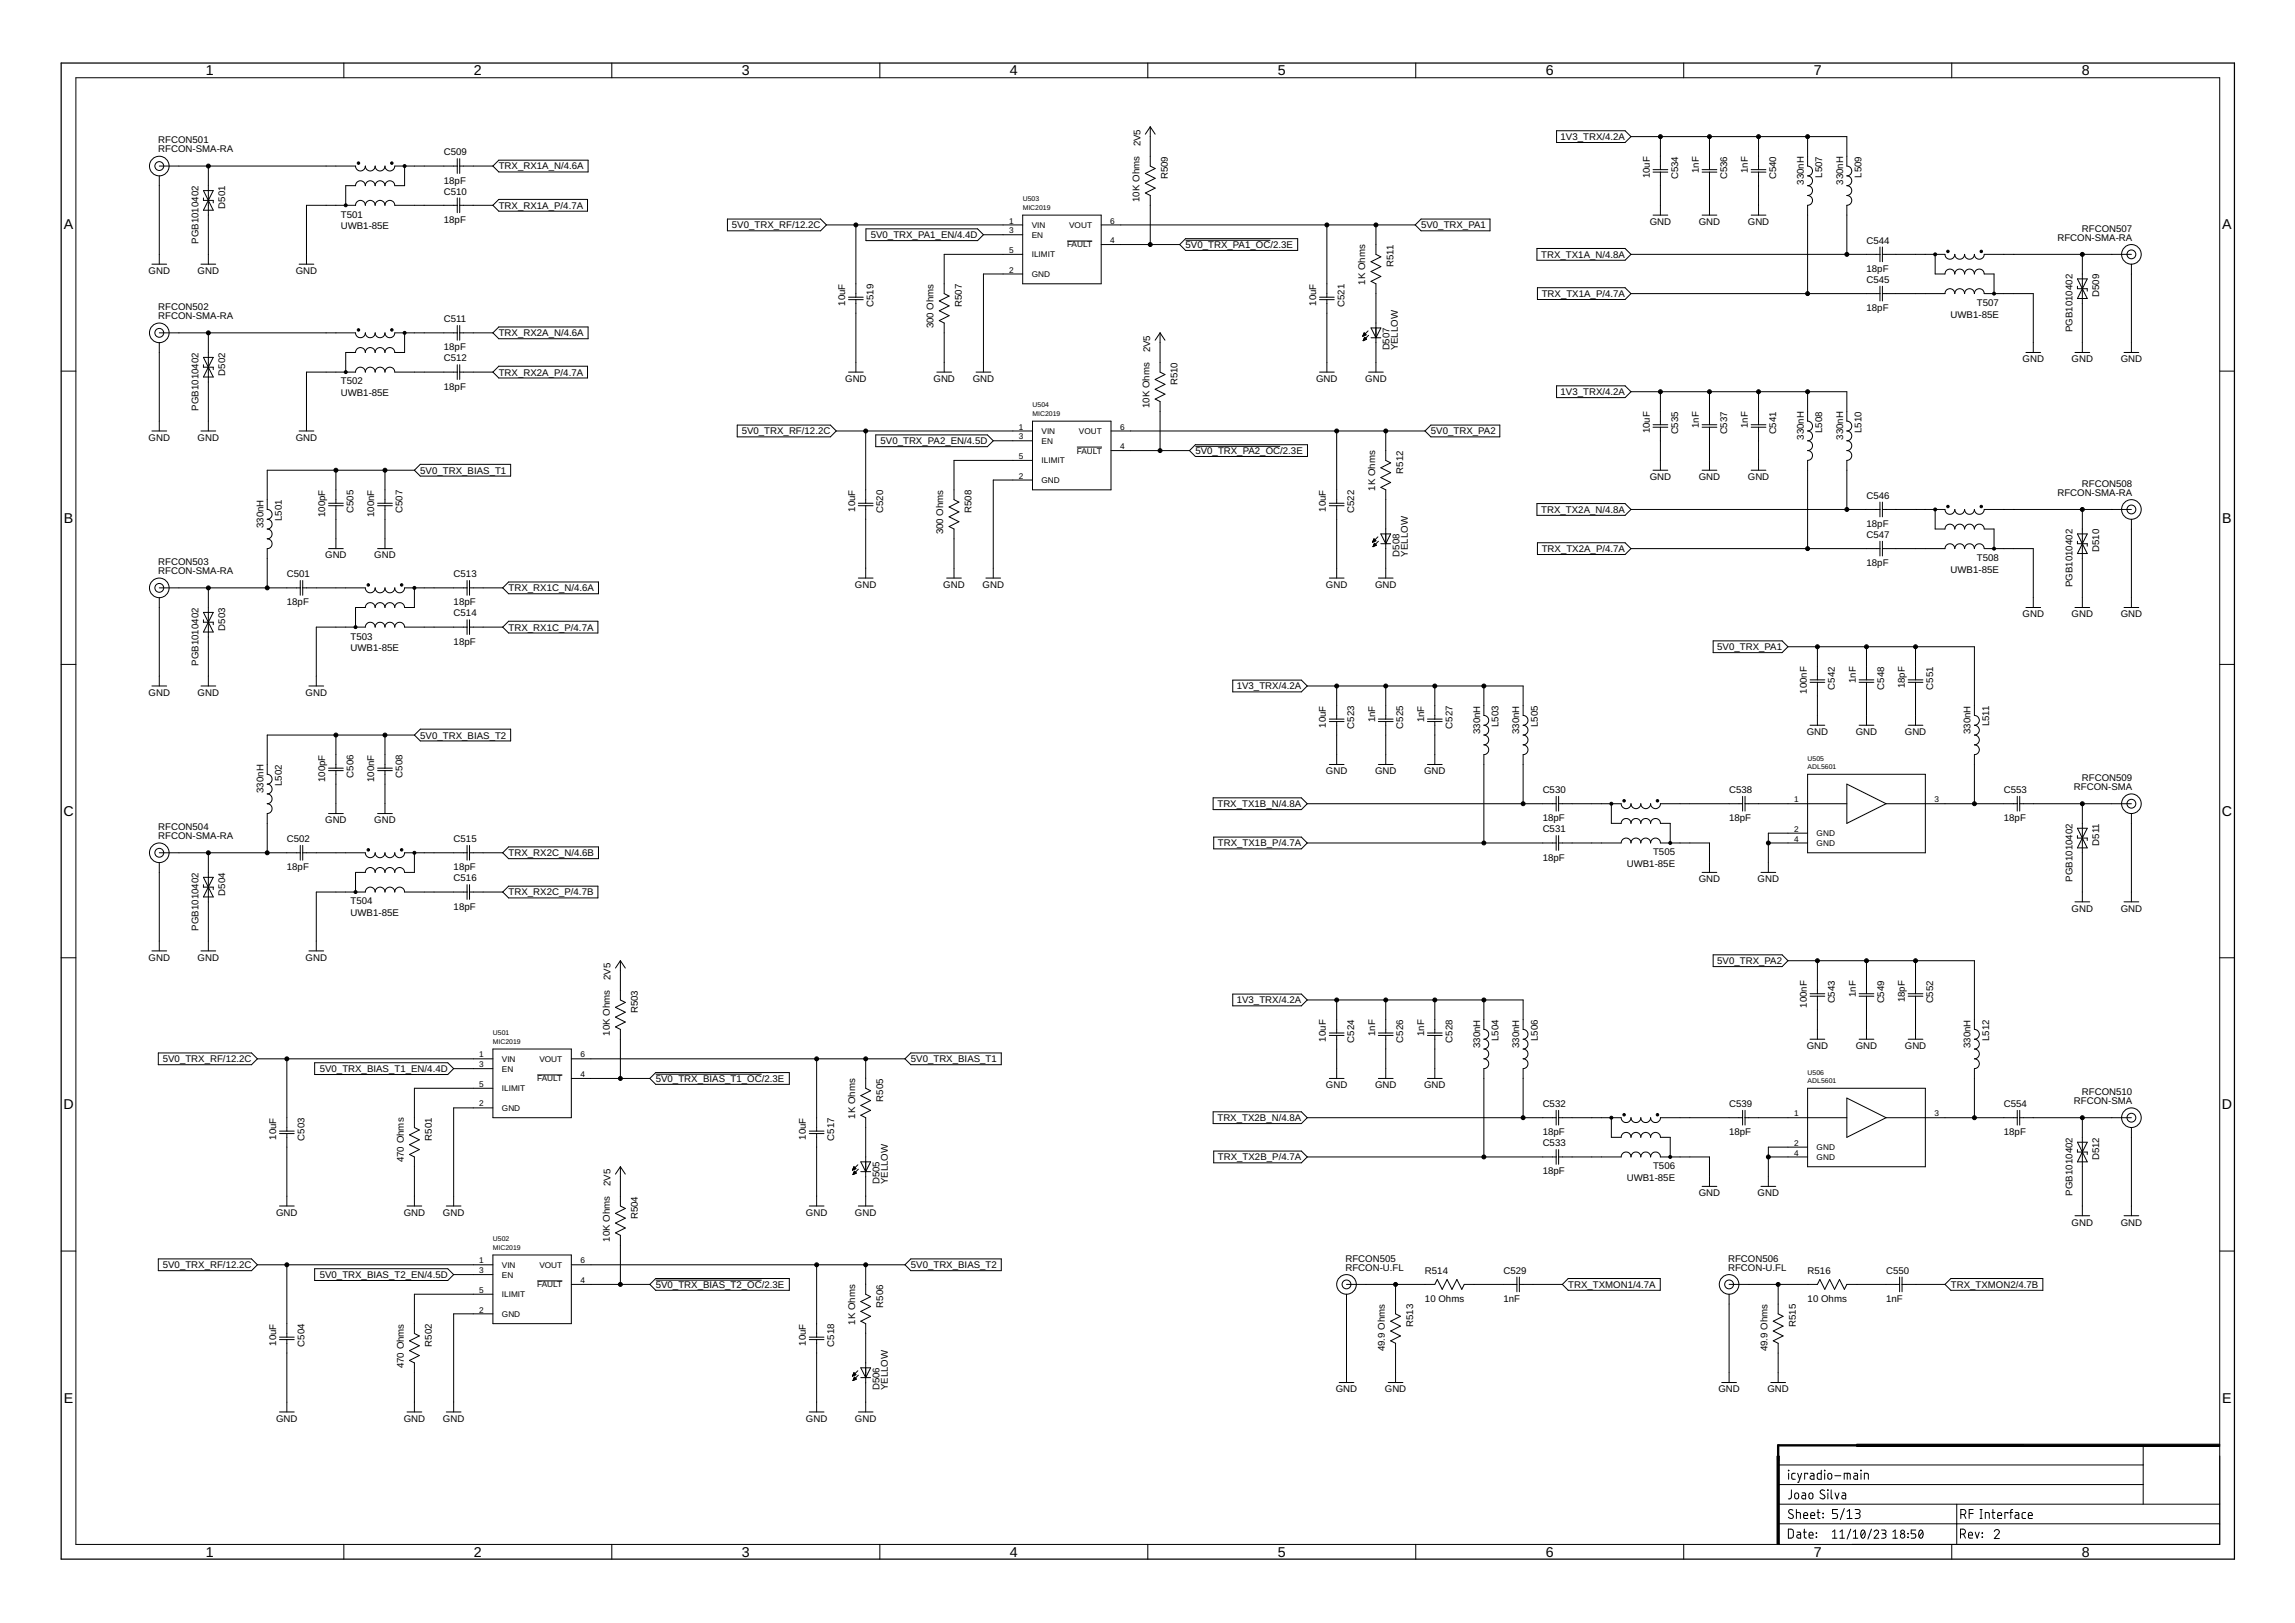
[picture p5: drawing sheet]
<svg xmlns="http://www.w3.org/2000/svg" width="594mm" height="420mm" viewBox="0 0 594 420" stroke-linecap="round" stroke-linejoin="round" font-family="sans-serif">
<defs><g id="words">
<g font-size="3.7">
<text x="53.3" y="19.5">1</text>
<text x="122.7" y="19.5">2</text>
<text x="192" y="19.5">3</text>
<text x="261.4" y="19.5">4</text>
<text x="330.8" y="19.5">5</text>
<text x="400.2" y="19.5">6</text>
<text x="469.5" y="19.5">7</text>
<text x="538.9" y="19.5">8</text>
<text x="16.5" y="59.4">A</text>
<text x="575.3" y="59.4">A</text>
<text x="16.5" y="135.3">B</text>
<text x="575.3" y="135.3">B</text>
<text x="16.4" y="211.3">C</text>
<text x="575.2" y="211.3">C</text>
<text x="16.4" y="287.2">D</text>
<text x="575.2" y="287.2">D</text>
<text x="16.5" y="363.1">E</text>
<text x="575.3" y="363.1">E</text>
<text x="53.3" y="403">1</text>
<text x="122.7" y="403">2</text>
<text x="192" y="403">3</text>
<text x="261.4" y="403">4</text>
<text x="330.8" y="403">5</text>
<text x="400.2" y="403">6</text>
<text x="469.5" y="403">7</text>
<text x="538.9" y="403">8</text>
</g>
<g font-size="2.5">
<text x="41" y="39.4">RFCON-SMA-RA</text>
<text x="41" y="37.1">RFCON501</text>
<text x="114.9" y="40.2">C509</text>
<text x="295.2" y="37.9" transform="rotate(-90 295.2 37.9)">2V5</text>
<text x="404" y="36.3">1V3_TRX/4.2A</text>
<text x="114.9" y="47.5">18pF</text>
<text x="129.1" y="43.9">TRX_RX1A_N/4.6A</text>
<text x="302.3" y="46.4" transform="rotate(-90 302.3 46.4)">R509</text>
<text x="427.1" y="46.2" transform="rotate(-90 427.1 46.2)">10uF</text>
<text x="434.4" y="46.4" transform="rotate(-90 434.4 46.4)">C534</text>
<text x="439.7" y="44.8" transform="rotate(-90 439.7 44.8)">1nF</text>
<text x="447.1" y="46.4" transform="rotate(-90 447.1 46.4)">C536</text>
<text x="452.4" y="44.8" transform="rotate(-90 452.4 44.8)">1nF</text>
<text x="459.8" y="46.4" transform="rotate(-90 459.8 46.4)">C540</text>
<text x="466.9" y="47.8" transform="rotate(-90 466.9 47.8)">330nH</text>
<text x="471.7" y="46" transform="rotate(-90 471.7 46)">L507</text>
<text x="477.1" y="47.8" transform="rotate(-90 477.1 47.8)">330nH</text>
<text x="481.9" y="46" transform="rotate(-90 481.9 46)">L509</text>
<text x="114.9" y="50.4">C510</text>
<text x="295" y="52.3" transform="rotate(-90 295 52.3)">10K Ohms</text>
<text x="58.2" y="54.1" transform="rotate(-90 58.2 54.1)">D501</text>
<text x="88.2" y="59.3">UWB1-85E</text>
<text x="88.2" y="56.3">T501</text>
<text x="114.9" y="57.7">18pF</text>
<text x="129.1" y="54">TRX_RX1A_P/4.7A</text>
<text x="189.4" y="59.1">5V0_TRX_RF/12.2C</text>
<text x="367.8" y="59.1">5V0_TRX_PA1</text>
<text x="427" y="58.2">GND</text>
<text x="439.7" y="58.2">GND</text>
<text x="452.4" y="58.2">GND</text>
<text x="51.4" y="63.1" transform="rotate(-90 51.4 63.1)">PGB1010402</text>
<text x="225.4" y="61.7">5V0_TRX_PA1_EN/4.4D</text>
<text x="306.9" y="64.2">5V0_TRX_PA1_OC/2.3E</text>
<text x="483.2" y="63.1">C544</text>
<text x="532.6" y="62.3">RFCON-SMA-RA</text>
<text x="538.9" y="60">RFCON507</text>
<text x="38.5" y="70.9">GND</text>
<text x="51.2" y="70.9">GND</text>
<text x="76.6" y="70.9">GND</text>
<text x="360.7" y="69.1" transform="rotate(-90 360.7 69.1)">R511</text>
<text x="399" y="66.7">TRX_TX1A_N/4.8A</text>
<text x="483.2" y="70.4">18pF</text>
<text x="353.4" y="73.7" transform="rotate(-90 353.4 73.7)">1K Ohms</text>
<text x="399.1" y="76.9">TRX_TX1A_P/4.7A</text>
<text x="483.2" y="73.2">C545</text>
<text x="543.3" y="76.9" transform="rotate(-90 543.3 76.9)">D509</text>
<text x="41" y="82.6">RFCON-SMA-RA</text>
<text x="41" y="80.3">RFCON502</text>
<text x="114.9" y="83.4">C511</text>
<text x="218.8" y="79.2" transform="rotate(-90 218.8 79.2)">10uF</text>
<text x="226.1" y="79.5" transform="rotate(-90 226.1 79.5)">C519</text>
<text x="249" y="79.5" transform="rotate(-90 249 79.5)">R507</text>
<text x="340.7" y="79.2" transform="rotate(-90 340.7 79.2)">10uF</text>
<text x="348" y="79.5" transform="rotate(-90 348 79.5)">C521</text>
<text x="483.2" y="80.6">18pF</text>
<text x="504.9" y="82.2">UWB1-85E</text>
<text x="511.7" y="79.2">T507</text>
<text x="129.1" y="87.1">TRX_RX2A_N/4.6A</text>
<text x="241.6" y="85" transform="rotate(-90 241.6 85)">300 Ohms</text>
<text x="536.5" y="86" transform="rotate(-90 536.5 86)">PGB1010402</text>
<text x="114.9" y="90.7">18pF</text>
<text x="114.9" y="93.6">C512</text>
<text x="297.7" y="91.2" transform="rotate(-90 297.7 91.2)">2V5</text>
<text x="359.7" y="90.7" transform="rotate(-90 359.7 90.7)">D507</text>
<text x="361.9" y="90.7" transform="rotate(-90 361.9 90.7)">YELLOW</text>
<text x="523.6" y="93.8">GND</text>
<text x="536.3" y="93.8">GND</text>
<text x="549" y="93.8">GND</text>
<text x="58.2" y="97.2" transform="rotate(-90 58.2 97.2)">D502</text>
<text x="88.2" y="99.5">T502</text>
<text x="114.9" y="100.9">18pF</text>
<text x="129.1" y="97.2">TRX_RX2A_P/4.7A</text>
<text x="218.8" y="98.9">GND</text>
<text x="241.6" y="98.9">GND</text>
<text x="251.8" y="98.9">GND</text>
<text x="304.8" y="99.8" transform="rotate(-90 304.8 99.8)">R510</text>
<text x="340.7" y="98.9">GND</text>
<text x="353.4" y="98.9">GND</text>
<text x="51.4" y="106.3" transform="rotate(-90 51.4 106.3)">PGB1010402</text>
<text x="88.2" y="102.5">UWB1-85E</text>
<text x="297.5" y="105.6" transform="rotate(-90 297.5 105.6)">10K Ohms</text>
<text x="404" y="102.3">1V3_TRX/4.2A</text>
<text x="192" y="112.5">5V0_TRX_RF/12.2C</text>
<text x="370.4" y="112.5">5V0_TRX_PA2</text>
<text x="427.1" y="112.2" transform="rotate(-90 427.1 112.2)">10uF</text>
<text x="434.4" y="112.5" transform="rotate(-90 434.4 112.5)">C535</text>
<text x="439.7" y="110.8" transform="rotate(-90 439.7 110.8)">1nF</text>
<text x="447.1" y="112.5" transform="rotate(-90 447.1 112.5)">C537</text>
<text x="452.4" y="110.8" transform="rotate(-90 452.4 110.8)">1nF</text>
<text x="459.8" y="112.5" transform="rotate(-90 459.8 112.5)">C541</text>
<text x="466.9" y="113.9" transform="rotate(-90 466.9 113.9)">330nH</text>
<text x="471.7" y="112.1" transform="rotate(-90 471.7 112.1)">L508</text>
<text x="477.1" y="113.9" transform="rotate(-90 477.1 113.9)">330nH</text>
<text x="481.9" y="112.1" transform="rotate(-90 481.9 112.1)">L510</text>
<text x="38.5" y="114.1">GND</text>
<text x="51.2" y="114.1">GND</text>
<text x="76.6" y="114.1">GND</text>
<text x="227.9" y="115">5V0_TRX_PA2_EN/4.5D</text>
<text x="309.4" y="117.5">5V0_TRX_PA2_OC/2.3E</text>
<text x="108.8" y="122.6">5V0_TRX_BIAS_T1</text>
<text x="363.3" y="122.6" transform="rotate(-90 363.3 122.6)">R512</text>
<text x="427" y="124.3">GND</text>
<text x="439.7" y="124.3">GND</text>
<text x="452.4" y="124.3">GND</text>
<text x="355.9" y="127.1" transform="rotate(-90 355.9 127.1)">1K Ohms</text>
<text x="483.2" y="129.1">C546</text>
<text x="532.6" y="128.3">RFCON-SMA-RA</text>
<text x="538.9" y="126">RFCON508</text>
<text x="68.2" y="136.7" transform="rotate(-90 68.2 136.7)">330nH</text>
<text x="73" y="134.9" transform="rotate(-90 73 134.9)">L501</text>
<text x="84.2" y="133.9" transform="rotate(-90 84.2 133.9)">100pF</text>
<text x="91.5" y="132.8" transform="rotate(-90 91.5 132.8)">C505</text>
<text x="96.9" y="133.9" transform="rotate(-90 96.9 133.9)">100nF</text>
<text x="104.2" y="132.8" transform="rotate(-90 104.2 132.8)">C507</text>
<text x="221.3" y="132.5" transform="rotate(-90 221.3 132.5)">10uF</text>
<text x="228.6" y="132.8" transform="rotate(-90 228.6 132.8)">C520</text>
<text x="251.5" y="132.8" transform="rotate(-90 251.5 132.8)">R508</text>
<text x="343.2" y="132.5" transform="rotate(-90 343.2 132.5)">10uF</text>
<text x="350.6" y="132.8" transform="rotate(-90 350.6 132.8)">C522</text>
<text x="399" y="132.8">TRX_TX2A_N/4.8A</text>
<text x="483.2" y="136.4">18pF</text>
<text x="244.2" y="138.4" transform="rotate(-90 244.2 138.4)">300 Ohms</text>
<text x="399.1" y="142.9">TRX_TX2A_P/4.7A</text>
<text x="483.2" y="139.3">C547</text>
<text x="543.3" y="142.9" transform="rotate(-90 543.3 142.9)">D510</text>
<text x="41" y="148.6">RFCON-SMA-RA</text>
<text x="41" y="146.4">RFCON503</text>
<text x="74.2" y="149.4">C501</text>
<text x="84.2" y="144.6">GND</text>
<text x="96.9" y="144.6">GND</text>
<text x="117.4" y="149.4">C513</text>
<text x="362.3" y="144.1" transform="rotate(-90 362.3 144.1)">D508</text>
<text x="364.4" y="144.1" transform="rotate(-90 364.4 144.1)">YELLOW</text>
<text x="483.2" y="146.6">18pF</text>
<text x="504.9" y="148.2">UWB1-85E</text>
<text x="511.7" y="145.2">T508</text>
<text x="131.6" y="153.1">TRX_RX1C_N/4.6A</text>
<text x="221.3" y="152.2">GND</text>
<text x="244.2" y="152.2">GND</text>
<text x="254.3" y="152.2">GND</text>
<text x="343.2" y="152.2">GND</text>
<text x="355.9" y="152.2">GND</text>
<text x="536.5" y="152" transform="rotate(-90 536.5 152)">PGB1010402</text>
<text x="74.2" y="156.7">18pF</text>
<text x="117.4" y="156.7">18pF</text>
<text x="117.4" y="159.6">C514</text>
<text x="523.6" y="159.8">GND</text>
<text x="536.3" y="159.8">GND</text>
<text x="549" y="159.8">GND</text>
<text x="58.2" y="163.3" transform="rotate(-90 58.2 163.3)">D503</text>
<text x="90.8" y="165.6">T503</text>
<text x="117.4" y="166.9">18pF</text>
<text x="131.6" y="163.2">TRX_RX1C_P/4.7A</text>
<text x="51.4" y="172.3" transform="rotate(-90 51.4 172.3)">PGB1010402</text>
<text x="90.8" y="168.6">UWB1-85E</text>
<text x="444.5" y="168.3">5V0_TRX_PA1</text>
<text x="320.1" y="178.5">1V3_TRX/4.2A</text>
<text x="467.7" y="179.6" transform="rotate(-90 467.7 179.6)">100nF</text>
<text x="475" y="178.5" transform="rotate(-90 475 178.5)">C542</text>
<text x="480.4" y="176.8" transform="rotate(-90 480.4 176.8)">1nF</text>
<text x="487.7" y="178.5" transform="rotate(-90 487.7 178.5)">C548</text>
<text x="493.1" y="178.2" transform="rotate(-90 493.1 178.2)">18pF</text>
<text x="500.4" y="178.5" transform="rotate(-90 500.4 178.5)">C551</text>
<text x="38.5" y="180.1">GND</text>
<text x="51.2" y="180.1">GND</text>
<text x="79.1" y="180.1">GND</text>
<text x="108.8" y="191.2">5V0_TRX_BIAS_T2</text>
<text x="343.2" y="188.4" transform="rotate(-90 343.2 188.4)">10uF</text>
<text x="350.6" y="188.7" transform="rotate(-90 350.6 188.7)">C523</text>
<text x="355.9" y="187" transform="rotate(-90 355.9 187)">1nF</text>
<text x="363.3" y="188.7" transform="rotate(-90 363.3 188.7)">C525</text>
<text x="368.6" y="187" transform="rotate(-90 368.6 187)">1nF</text>
<text x="376" y="188.7" transform="rotate(-90 376 188.7)">C527</text>
<text x="383.1" y="190.1" transform="rotate(-90 383.1 190.1)">330nH</text>
<text x="387.9" y="188.3" transform="rotate(-90 387.9 188.3)">L503</text>
<text x="393.3" y="190.1" transform="rotate(-90 393.3 190.1)">330nH</text>
<text x="398" y="188.3" transform="rotate(-90 398 188.3)">L505</text>
<text x="467.7" y="190.3">GND</text>
<text x="480.4" y="190.3">GND</text>
<text x="493.1" y="190.3">GND</text>
<text x="510.1" y="190.1" transform="rotate(-90 510.1 190.1)">330nH</text>
<text x="514.9" y="188.1" transform="rotate(-90 514.9 188.1)">L511</text>
<text x="73" y="203.5" transform="rotate(-90 73 203.5)">L502</text>
<text x="84.2" y="202.5" transform="rotate(-90 84.2 202.5)">100pF</text>
<text x="91.5" y="201.4" transform="rotate(-90 91.5 201.4)">C506</text>
<text x="96.9" y="202.5" transform="rotate(-90 96.9 202.5)">100nF</text>
<text x="104.2" y="201.4" transform="rotate(-90 104.2 201.4)">C508</text>
<text x="343.2" y="200.5">GND</text>
<text x="355.9" y="200.5">GND</text>
<text x="368.6" y="200.5">GND</text>
<text x="538.9" y="202.2">RFCON509</text>
<text x="68.2" y="205.3" transform="rotate(-90 68.2 205.3)">330nH</text>
<text x="315.1" y="209">TRX_TX1B_N/4.8A</text>
<text x="399.3" y="205.3">C530</text>
<text x="447.6" y="205.3">C538</text>
<text x="518.7" y="205.3">C553</text>
<text x="536.9" y="204.5">RFCON-SMA</text>
<text x="41" y="214.9">RFCON504</text>
<text x="84.2" y="213.1">GND</text>
<text x="96.9" y="213.1">GND</text>
<text x="399.3" y="212.6">18pF</text>
<text x="399.3" y="215.5">C531</text>
<text x="447.6" y="212.6">18pF</text>
<text x="518.7" y="212.6">18pF</text>
<text x="41" y="217.2">RFCON-SMA-RA</text>
<text x="74.2" y="218">C502</text>
<text x="117.4" y="218">C515</text>
<text x="131.6" y="221.7">TRX_RX2C_N/4.6B</text>
<text x="315.3" y="219.1">TRX_TX1B_P/4.7A</text>
<text x="427.9" y="221.4">T505</text>
<text x="543.3" y="218.9" transform="rotate(-90 543.3 218.9)">D511</text>
<text x="74.2" y="225.3">18pF</text>
<text x="117.4" y="225.3">18pF</text>
<text x="399.3" y="222.8">18pF</text>
<text x="421.1" y="224.4">UWB1-85E</text>
<text x="58.2" y="231.8" transform="rotate(-90 58.2 231.8)">D504</text>
<text x="117.4" y="228.2">C516</text>
<text x="131.6" y="231.8">TRX_RX2C_P/4.7B</text>
<text x="439.7" y="228.4">GND</text>
<text x="455" y="228.4">GND</text>
<text x="536.5" y="228.2" transform="rotate(-90 536.5 228.2)">PGB1010402</text>
<text x="90.8" y="237.1">UWB1-85E</text>
<text x="90.8" y="234.1">T504</text>
<text x="117.4" y="235.5">18pF</text>
<text x="536.3" y="236">GND</text>
<text x="549" y="236">GND</text>
<text x="51.4" y="240.9" transform="rotate(-90 51.4 240.9)">PGB1010402</text>
<text x="38.5" y="248.7">GND</text>
<text x="51.2" y="248.7">GND</text>
<text x="79.1" y="248.7">GND</text>
<text x="444.5" y="249.6">5V0_TRX_PA2</text>
<text x="158.1" y="253.8" transform="rotate(-90 158.1 253.8)">2V5</text>
<text x="165.1" y="262.3" transform="rotate(-90 165.1 262.3)">R503</text>
<text x="320.1" y="259.8">1V3_TRX/4.2A</text>
<text x="467.7" y="260.9" transform="rotate(-90 467.7 260.9)">100nF</text>
<text x="475" y="259.8" transform="rotate(-90 475 259.8)">C543</text>
<text x="480.4" y="258.1" transform="rotate(-90 480.4 258.1)">1nF</text>
<text x="487.7" y="259.8" transform="rotate(-90 487.7 259.8)">C549</text>
<text x="493.1" y="259.5" transform="rotate(-90 493.1 259.5)">18pF</text>
<text x="500.4" y="259.8" transform="rotate(-90 500.4 259.8)">C552</text>
<text x="157.8" y="268.2" transform="rotate(-90 157.8 268.2)">10K Ohms</text>
<text x="343.2" y="269.7" transform="rotate(-90 343.2 269.7)">10uF</text>
<text x="350.6" y="269.9" transform="rotate(-90 350.6 269.9)">C524</text>
<text x="355.9" y="268.3" transform="rotate(-90 355.9 268.3)">1nF</text>
<text x="363.3" y="269.9" transform="rotate(-90 363.3 269.9)">C526</text>
<text x="368.6" y="268.3" transform="rotate(-90 368.6 268.3)">1nF</text>
<text x="376" y="269.9" transform="rotate(-90 376 269.9)">C528</text>
<text x="387.9" y="269.5" transform="rotate(-90 387.9 269.5)">L504</text>
<text x="398" y="269.5" transform="rotate(-90 398 269.5)">L506</text>
<text x="514.9" y="269.5" transform="rotate(-90 514.9 269.5)">L512</text>
<text x="42.1" y="275">5V0_TRX_RF/12.2C</text>
<text x="235.8" y="275">5V0_TRX_BIAS_T1</text>
<text x="383.1" y="271.3" transform="rotate(-90 383.1 271.3)">330nH</text>
<text x="393.3" y="271.3" transform="rotate(-90 393.3 271.3)">330nH</text>
<text x="467.7" y="271.6">GND</text>
<text x="480.4" y="271.6">GND</text>
<text x="493.1" y="271.6">GND</text>
<text x="510.1" y="271.3" transform="rotate(-90 510.1 271.3)">330nH</text>
<text x="82.8" y="277.5">5V0_TRX_BIAS_T1_EN/4.4D</text>
<text x="169.7" y="280.1">5V0_TRX_BIAS_T1_OC/2.3E</text>
<text x="343.2" y="281.7">GND</text>
<text x="355.9" y="281.7">GND</text>
<text x="368.6" y="281.7">GND</text>
<text x="228.6" y="285.2" transform="rotate(-90 228.6 285.2)">R505</text>
<text x="399.3" y="286.6">C532</text>
<text x="447.6" y="286.6">C539</text>
<text x="518.7" y="286.6">C554</text>
<text x="536.9" y="285.8">RFCON-SMA</text>
<text x="538.9" y="283.5">RFCON510</text>
<text x="221.3" y="289.6" transform="rotate(-90 221.3 289.6)">1K Ohms</text>
<text x="315.1" y="290.2">TRX_TX2B_N/4.8A</text>
<text x="399.3" y="293.9">18pF</text>
<text x="447.6" y="293.9">18pF</text>
<text x="518.7" y="293.9">18pF</text>
<text x="71.5" y="295.1" transform="rotate(-90 71.5 295.1)">10uF</text>
<text x="78.8" y="295.3" transform="rotate(-90 78.8 295.3)">C503</text>
<text x="111.8" y="295.3" transform="rotate(-90 111.8 295.3)">R501</text>
<text x="208.6" y="295.1" transform="rotate(-90 208.6 295.1)">10uF</text>
<text x="215.9" y="295.3" transform="rotate(-90 215.9 295.3)">C517</text>
<text x="399.3" y="296.7">C533</text>
<text x="104.5" y="300.9" transform="rotate(-90 104.5 300.9)">470 Ohms</text>
<text x="315.3" y="300.4">TRX_TX2B_P/4.7A</text>
<text x="399.3" y="304">18pF</text>
<text x="421.1" y="305.7">UWB1-85E</text>
<text x="427.9" y="302.7">T506</text>
<text x="543.3" y="300.4" transform="rotate(-90 543.3 300.4)">D512</text>
<text x="158.1" y="307.1" transform="rotate(-90 158.1 307.1)">2V5</text>
<text x="227.7" y="306.6" transform="rotate(-90 227.7 306.6)">D505</text>
<text x="229.8" y="306.6" transform="rotate(-90 229.8 306.6)">YELLOW</text>
<text x="439.7" y="309.7">GND</text>
<text x="455" y="309.7">GND</text>
<text x="536.5" y="309.5" transform="rotate(-90 536.5 309.5)">PGB1010402</text>
<text x="71.5" y="314.7">GND</text>
<text x="104.5" y="314.7">GND</text>
<text x="114.7" y="314.7">GND</text>
<text x="165.1" y="315.6" transform="rotate(-90 165.1 315.6)">R504</text>
<text x="208.6" y="314.7">GND</text>
<text x="221.3" y="314.7">GND</text>
<text x="536.3" y="317.3">GND</text>
<text x="549" y="317.3">GND</text>
<text x="157.8" y="321.5" transform="rotate(-90 157.8 321.5)">10K Ohms</text>
<text x="42.1" y="328.3">5V0_TRX_RF/12.2C</text>
<text x="235.8" y="328.3">5V0_TRX_BIAS_T2</text>
<text x="348.3" y="329">RFCON-U.FL</text>
<text x="348.3" y="326.7">RFCON505</text>
<text x="368.9" y="329.7">R514</text>
<text x="389.2" y="329.7">C529</text>
<text x="447.3" y="329">RFCON-U.FL</text>
<text x="447.3" y="326.7">RFCON506</text>
<text x="467.9" y="329.7">R516</text>
<text x="488.2" y="329.7">C550</text>
<text x="82.8" y="330.9">5V0_TRX_BIAS_T2_EN/4.5D</text>
<text x="169.7" y="333.4">5V0_TRX_BIAS_T2_OC/2.3E</text>
<text x="405.9" y="333.4">TRX_TXMON1/4.7A</text>
<text x="505" y="333.4">TRX_TXMON2/4.7B</text>
<text x="228.6" y="338.5" transform="rotate(-90 228.6 338.5)">R506</text>
<text x="368.9" y="337.1">10 Ohms</text>
<text x="389.2" y="337.1">1nF</text>
<text x="467.9" y="337.1">10 Ohms</text>
<text x="488.2" y="337.1">1nF</text>
<text x="221.3" y="343" transform="rotate(-90 221.3 343)">1K Ohms</text>
<text x="365.8" y="343.6" transform="rotate(-90 365.8 343.6)">R513</text>
<text x="464.8" y="343.6" transform="rotate(-90 464.8 343.6)">R515</text>
<text x="71.5" y="348.4" transform="rotate(-90 71.5 348.4)">10uF</text>
<text x="78.8" y="348.7" transform="rotate(-90 78.8 348.7)">C504</text>
<text x="111.8" y="348.7" transform="rotate(-90 111.8 348.7)">R502</text>
<text x="208.6" y="348.4" transform="rotate(-90 208.6 348.4)">10uF</text>
<text x="215.9" y="348.7" transform="rotate(-90 215.9 348.7)">C518</text>
<text x="358.5" y="349.9" transform="rotate(-90 358.5 349.9)">49.9 Ohms</text>
<text x="457.5" y="349.9" transform="rotate(-90 457.5 349.9)">49.9 Ohms</text>
<text x="104.5" y="354.2" transform="rotate(-90 104.5 354.2)">470 Ohms</text>
<text x="227.7" y="359.9" transform="rotate(-90 227.7 359.9)">D506</text>
<text x="229.8" y="359.9" transform="rotate(-90 229.8 359.9)">YELLOW</text>
<text x="345.8" y="360.5">GND</text>
<text x="358.5" y="360.5">GND</text>
<text x="444.8" y="360.5">GND</text>
<text x="457.5" y="360.5">GND</text>
<text x="71.5" y="368.1">GND</text>
<text x="104.5" y="368.1">GND</text>
<text x="114.7" y="368.1">GND</text>
<text x="208.6" y="368.1">GND</text>
<text x="221.3" y="368.1">GND</text>
</g>
<g font-size="2.1">
<text x="261.2" y="57.9">1</text>
<text x="267.1" y="59">VIN</text>
<text x="276.8" y="59">VOUT</text>
<text x="287.4" y="57.9">6</text>
<text x="261.2" y="60.4">3</text>
<text x="261.2" y="65.5">5</text>
<text x="267.1" y="61.5">EN</text>
<text x="276.2" y="64.1">FAULT</text>
<text x="287.4" y="63">4</text>
<text x="261.2" y="70.6">2</text>
<text x="267.1" y="71.7">GND</text>
<text x="267.1" y="66.6">ILIMIT</text>
<text x="263.8" y="113.7">3</text>
<text x="263.8" y="111.2">1</text>
<text x="269.6" y="112.3">VIN</text>
<text x="279.3" y="112.3">VOUT</text>
<text x="289.9" y="111.2">6</text>
<text x="263.8" y="118.8">5</text>
<text x="269.6" y="114.9">EN</text>
<text x="269.6" y="119.9">ILIMIT</text>
<text x="278.8" y="117.4">FAULT</text>
<text x="289.9" y="116.3">4</text>
<text x="263.8" y="123.9">2</text>
<text x="269.6" y="125">GND</text>
<text x="464.4" y="207.7">1</text>
<text x="500.7" y="207.7">3</text>
<text x="464.4" y="215.3">2</text>
<text x="464.4" y="217.9">4</text>
<text x="470.3" y="216.5">GND</text>
<text x="470.3" y="219">GND</text>
<text x="124.1" y="273.7">1</text>
<text x="129.9" y="274.9">VIN</text>
<text x="139.6" y="274.9">VOUT</text>
<text x="150.2" y="273.7">6</text>
<text x="124.1" y="276.3">3</text>
<text x="124.1" y="281.4">5</text>
<text x="129.9" y="277.4">EN</text>
<text x="139.1" y="279.9">FAULT</text>
<text x="150.2" y="278.8">4</text>
<text x="124.1" y="286.4">2</text>
<text x="129.9" y="287.6">GND</text>
<text x="129.9" y="282.5">ILIMIT</text>
<text x="464.4" y="289">1</text>
<text x="500.7" y="289">3</text>
<text x="464.4" y="296.6">2</text>
<text x="464.4" y="299.1">4</text>
<text x="470.3" y="297.7">GND</text>
<text x="470.3" y="300.3">GND</text>
<text x="124.1" y="329.6">3</text>
<text x="124.1" y="327.1">1</text>
<text x="129.9" y="328.2">VIN</text>
<text x="139.6" y="328.2">VOUT</text>
<text x="150.2" y="327.1">6</text>
<text x="124.1" y="334.7">5</text>
<text x="129.9" y="330.7">EN</text>
<text x="129.9" y="335.8">ILIMIT</text>
<text x="139.1" y="333.3">FAULT</text>
<text x="150.2" y="332.2">4</text>
<text x="124.1" y="339.8">2</text>
<text x="129.9" y="340.9">GND</text>
</g>
<g font-size="1.8">
<text x="264.7" y="52.1">U503</text>
<text x="264.7" y="54.4">MIC2019</text>
<text x="267.3" y="107.8">MIC2019</text>
<text x="267.3" y="105.5">U504</text>
<text x="467.9" y="196.9">U505</text>
<text x="467.9" y="199.2">ADL5601</text>
<text x="127.6" y="268">U501</text>
<text x="127.6" y="270.3">MIC2019</text>
<text x="467.9" y="280.5">ADL5601</text>
<text x="467.9" y="278.2">U506</text>
<text x="127.6" y="323.6">MIC2019</text>
<text x="127.6" y="321.3">U502</text>
</g>
</g></defs>
<g fill="none" stroke="#000" stroke-width=".26">
<path d="M89 16.3v3.8M158.4 16.3v3.8M227.8 16.3v3.8M297.1 16.3v3.8M366.5 16.3v3.8M435.8 16.3v3.8M505.2 16.3v3.8M19.6 20.1h555v379.7h-555zM297.8 32.8v10.2l1.2 .6-2.5 1.3 2.5 1.3-2.5 1.2 2.5 1.3-2.5 1.3 1.3 .6v12.7M297.8 32.8l1.2 1.9M297.8 32.8l-1.3 1.9M402.9 33.8h17.8l1.5 1.6-1.5 1.5h-17.8z"/>
<path d="M422.2 35.4h55.9v7.6a1.27 1.27 0 0 1 1.2 1.3 1.27 1.27 0 0 1-1.2 1.2 1.27 1.27 0 0 1 1.2 1.3 1.27 1.27 0 0 1-1.2 1.3 1.27 1.27 0 0 1 1.2 1.2 1.27 1.27 0 0 1-1.2 1.3 1.27 1.27 0 0 1 1.2 1.3 1.27 1.27 0 0 1-1.2 1.2v12.7M429.8 35.4v8.5M442.5 35.4v8.5M455.2 35.4v8.5M467.9 35.4v7.6a1.27 1.27 0 0 1 1.3 1.3 1.27 1.27 0 0 1-1.3 1.2 1.27 1.27 0 0 1 1.3 1.3 1.27 1.27 0 0 1-1.3 1.3 1.27 1.27 0 0 1 1.3 1.2 1.27 1.27 0 0 1-1.3 1.3 1.27 1.27 0 0 1 1.3 1.3 1.27 1.27 0 0 1-1.3 1.2v22.9M41.2 43h50.8a1.27 1.27 0 0 0 1.3 1.3 1.27 1.27 0 0 0 1.3-1.3 1.27 1.27 0 0 0 1.2 1.3 1.27 1.27 0 0 0 1.3-1.3 1.27 1.27 0 0 0 1.3 1.3 1.27 1.27 0 0 0 1.3-1.3 1.27 1.27 0 0 0 1.2 1.3 1.27 1.27 0 0 0 1.3-1.3h16.2M41.2 45.5v22.9M52.7 51.2v.7h2.5v.6M52.7 49.3l2.5 5.1h-2.5l2.5-5.1zM53.9 43v25.4M104.7 43v5.1h-2.5a1.27 1.27 0 0 0-1.3-1.3 1.27 1.27 0 0 0-1.2 1.3 1.27 1.27 0 0 0-1.3-1.3 1.27 1.27 0 0 0-1.3 1.3 1.27 1.27 0 0 0-1.3-1.3 1.27 1.27 0 0 0-1.2 1.3 1.27 1.27 0 0 0-1.3-1.3 1.27 1.27 0 0 0-1.3 1.3h-2.5v5M118.4 53.1h-16.2a1.27 1.27 0 0 0-1.3-1.2 1.27 1.27 0 0 0-1.2 1.2 1.27 1.27 0 0 0-1.3-1.2 1.27 1.27 0 0 0-1.3 1.2 1.27 1.27 0 0 0-1.3-1.2 1.27 1.27 0 0 0-1.2 1.2 1.27 1.27 0 0 0-1.3-1.2 1.27 1.27 0 0 0-1.3 1.2h-12.7v15.3"/>
<path d="M118.4 41.1v3.8M118.4 51.2v3.9M119 43h8.6M119 53.1h8.6M119 41.1v3.8M119 51.2v3.9M129.1 51.6h23v3.1h-23l-1.5-1.6zM129.1 41.5h23.1v3h-23.1l-1.5-1.5zM188.3 56.7h24.1l1.5 1.5-1.5 1.6h-24.1zM213.9 58.2h50.8M221.6 58.2v18.7M224.2 59.2h28.8l1.6 1.6-1.6 1.5h-28.8z"/>
<path d="M264.7 55.7h20.4v17.8h-20.4zM285.1 58.2h81.2M343.5 58.2v18.7M356.2 58.2v7.6l1.2 .7-2.5 1.3 2.5 1.2-2.5 1.3 2.5 1.3-2.5 1.2 1.3 .7v22.8M367.9 56.7h17.8v3.1h-17.8l-1.6-1.6zM427.9 44.6h3.8M427.9 43.9h3.8M427.9 55.7h3.8M429.8 44.6v11.1M440.6 44.6h3.8M440.6 43.9h3.8M440.6 55.7h3.8"/>
<path d="M442.5 44.6v11.1M453.3 44.6h3.8M453.3 43.9h3.8M453.3 55.7h3.8M455.2 44.6v11.1M39.3 68.4h3.8M52 68.4h3.8M77.4 68.4h3.8M219.6 76.9h3.9M219.6 77.6h3.9M221.6 77.6v18.7M254.6 60.8h10.1"/>
<path d="M264.7 65.8h-20.3v10.2l1.3 .6-2.6 1.3 2.6 1.3-2.6 1.3 2.6 1.2-2.6 1.3 1.3 .6v12.7M264.7 70.9h-10.1v25.4M276.2 62.4h6.5M285.1 63.3h20.3M306.9 61.8h29v3h-29l-1.5-1.5zM306.9 62.2h21.9M341.6 76.9h3.8M341.6 77.6h3.8M343.5 77.6v18.7M397.8 64.3h22.9l1.5 1.5-1.5 1.6h-22.9zM398 74.5h22.7l1.5 1.5-1.5 1.5h-22.7zM422.2 65.8h64.4"/>
<path d="M422.2 76h64.4M486.6 63.9v3.9M486.6 74.1v3.8M487.3 65.8h16.2a1.27 1.27 0 0 0 1.2 1.3 1.27 1.27 0 0 0 1.3-1.3 1.27 1.27 0 0 0 1.3 1.3 1.27 1.27 0 0 0 1.3-1.3 1.27 1.27 0 0 0 1.2 1.3 1.27 1.27 0 0 0 1.3-1.3 1.27 1.27 0 0 0 1.3 1.3 1.27 1.27 0 0 0 1.2-1.3h38.1M487.3 76h16.2a1.27 1.27 0 0 1 1.2-1.3 1.27 1.27 0 0 1 1.3 1.3 1.27 1.27 0 0 1 1.3-1.3 1.27 1.27 0 0 1 1.3 1.3 1.27 1.27 0 0 1 1.2-1.3 1.27 1.27 0 0 1 1.3 1.3 1.27 1.27 0 0 1 1.3-1.3 1.27 1.27 0 0 1 1.2 1.3h12.7v15.2M487.3 63.9v3.9M487.3 74.1v3.8M500.9 65.8v5.1h2.6a1.27 1.27 0 0 1 1.2-1.2 1.27 1.27 0 0 1 1.3 1.2 1.27 1.27 0 0 1 1.3-1.2 1.27 1.27 0 0 1 1.3 1.2 1.27 1.27 0 0 1 1.2-1.2 1.27 1.27 0 0 1 1.3 1.2 1.27 1.27 0 0 1 1.3-1.2 1.27 1.27 0 0 1 1.2 1.2h2.6v5.1M537.8 72.2l2.5 5.1h-2.5l2.5-5.1zM537.8 74.1v.6h2.5v.7M539 65.8v25.4M551.7 68.4v22.8"/>
<path d="M15.8 96.1h3.8M41.2 86.2h50.8a1.27 1.27 0 0 0 1.3 1.2 1.27 1.27 0 0 0 1.3-1.2 1.27 1.27 0 0 0 1.2 1.2 1.27 1.27 0 0 0 1.3-1.2 1.27 1.27 0 0 0 1.3 1.2 1.27 1.27 0 0 0 1.3-1.2 1.27 1.27 0 0 0 1.2 1.2 1.27 1.27 0 0 0 1.3-1.2h16.2M41.2 88.7v22.9M52.7 92.5l2.5 5.1h-2.5l2.5-5.1zM52.7 94.4v.7h2.5v.6M53.9 86.2v25.4M104.7 86.2v5h-2.5a1.27 1.27 0 0 0-1.3-1.2 1.27 1.27 0 0 0-1.2 1.2 1.27 1.27 0 0 0-1.3-1.2 1.27 1.27 0 0 0-1.3 1.2 1.27 1.27 0 0 0-1.3-1.2 1.27 1.27 0 0 0-1.2 1.2 1.27 1.27 0 0 0-1.3-1.2 1.27 1.27 0 0 0-1.3 1.2h-2.5v5.1M118.4 96.3h-16.2a1.27 1.27 0 0 0-1.3-1.2 1.27 1.27 0 0 0-1.2 1.2 1.27 1.27 0 0 0-1.3-1.2 1.27 1.27 0 0 0-1.3 1.2 1.27 1.27 0 0 0-1.3-1.2 1.27 1.27 0 0 0-1.2 1.2 1.27 1.27 0 0 0-1.3-1.2 1.27 1.27 0 0 0-1.3 1.2h-12.7v15.3M118.4 84.3v3.8M118.4 94.4v3.8M119 84.3v3.8M119 94.4v3.8"/>
<path d="M119 86.2h8.6M119 96.3h8.6M127.6 96.3l1.5-1.5h23v3.1h-23zM127.6 86.2l1.5-1.6h23.1v3.1h-23.1zM219.6 96.3h3.9M242.5 96.3h3.8M252.7 96.3h3.8M300.3 86.2v10.1l1.3 .7-2.6 1.2 2.6 1.3-2.6 1.3 2.6 1.2-2.6 1.3 1.3 .6v12.7M300.3 86.2l1.3 1.9M300.3 86.2l-1.3 1.9M341.6 96.3h3.8M352.8 87h.1"/>
<path d="M352.8 86.8h.4M352.9 86.7h.6M352.9 88.2h.1M352.9 86.6h.6M352.9 88.1h.3M353 86.5h.4M353 87.9h.5M353 86.4h.3M353 87.8h.7M353.1 87.7h.5M353.1 86.2h.1M353.1 86.2l.5 .5-.9 .4z"/>
<path d="M353.1 87.6h.4M353.2 87.4h.2M353.2 87.3h.1M353.8 87.8l-.5-.5-.4 .9M353.8 87.8l-.9 .4M354.1 85.7l-1.4 1.4M354.3 96.3h3.8M354.3 86.8l-1.4 1.4M354.9 84.9h2.5l-1.2 2.5zM354.9 87.4h2.5M402.9 99.9h17.8l1.5 1.5-1.5 1.5h-17.8zM524.4 91.2h3.8"/>
<path d="M537.1 91.2h3.8M549.8 91.2h3.8M574.6 96.1h3.8M39.3 111.6h3.8M52 111.6h3.8M77.4 111.6h3.8M190.8 110h24.1l1.6 1.6-1.6 1.5h-24.1zM216.5 111.6h50.8M224.1 111.6v18.7M226.7 112.6h28.9l1.5 1.5-1.5 1.5h-28.9zM257.1 114.1h10.2M267.3 119.2h-20.3v10.1l1.2 .7-2.5 1.3 2.5 1.2-2.5 1.3 2.5 1.3-2.5 1.2 1.3 .6v12.7"/>
<path d="M267.3 109h20.3v17.8h-20.3zM278.8 115.7h6.5M287.6 111.6h81.3M287.6 116.6h20.3M309.4 115.1h29.1v3.1h-29.1l-1.5-1.6zM309.4 115.5h22M346 111.6v18.7M358.7 111.6v7.6l1.3 .6-2.6 1.3 2.6 1.3-2.6 1.2 2.6 1.3-2.6 1.3 1.3 .6v22.8M370.4 110h17.8v3.1h-17.8l-1.5-1.5zM422.2 101.4h55.9v7.6a1.27 1.27 0 0 1 1.3 1.3 1.27 1.27 0 0 1-1.3 1.3 1.27 1.27 0 0 1 1.3 1.2 1.27 1.27 0 0 1-1.3 1.3 1.27 1.27 0 0 1 1.3 1.3 1.27 1.27 0 0 1-1.3 1.2 1.27 1.27 0 0 1 1.3 1.3 1.27 1.27 0 0 1-1.3 1.3v12.7M427.9 110h3.8M427.9 110.6h3.8"/>
<path d="M429.8 101.4v8.6M429.8 110.6v11.1M440.6 110h3.8M440.6 110.6h3.8M442.5 101.4v8.6M442.5 110.6v11.1M453.3 110h3.8M453.3 110.6h3.8M455.2 101.4v8.6M455.2 110.6v11.1M467.9 101.4v7.6a1.27 1.27 0 0 1 1.3 1.3 1.27 1.27 0 0 1-1.3 1.3 1.27 1.27 0 0 1 1.3 1.2 1.27 1.27 0 0 1-1.3 1.3 1.27 1.27 0 0 1 1.3 1.3 1.27 1.27 0 0 1-1.3 1.2 1.27 1.27 0 0 1 1.3 1.3 1.27 1.27 0 0 1-1.3 1.3v22.8M85 130.3h3.9"/>
<path d="M85 130.9h3.9M87 121.7v8.6M87 130.9v11.1M97.7 130.3h3.9M97.7 130.9h3.9M99.7 121.7v8.6M99.7 130.9v11.1M107.3 121.7h-38.1v10.2a1.27 1.27 0 0 1 1.2 1.3 1.27 1.27 0 0 1-1.2 1.2 1.26 1.26 0 0 1 1.2 1.3 1.26 1.26 0 0 1-1.2 1.2 1.27 1.27 0 0 1 1.2 1.3 1.27 1.27 0 0 1-1.2 1.3 1.27 1.27 0 0 1 1.2 1.3 1.27 1.27 0 0 1-1.2 1.2v10.2M107.3 121.7l1.5-1.5h23.4v3.1h-23.4zM222.2 130.3h3.8M222.2 130.9h3.8M224.1 130.9v18.7"/>
<path d="M267.3 124.3h-10.2v25.3M344.1 130.3h3.8M344.1 130.9h3.8M346 130.9v18.7M355.5 139.9h.6M355.5 139.8h.5M355.6 139.7h.2M355.6 139.6h.1M355.7 139.5l.5 .5-.9 .4zM356.7 139l-1.4 1.4M357.4 138.2h2.6l-1.3 2.6zM397.8 130.4h22.9l1.5 1.5-1.5 1.5h-22.9z"/>
<path d="M422.2 131.9h64.4M427.9 121.7h3.8M440.6 121.7h3.8M453.3 121.7h3.8M486.6 130v3.8M487.3 131.9h16.2a1.27 1.27 0 0 0 1.2 1.2 1.27 1.27 0 0 0 1.3-1.2 1.27 1.27 0 0 0 1.3 1.2 1.27 1.27 0 0 0 1.3-1.2 1.27 1.27 0 0 0 1.2 1.2 1.27 1.27 0 0 0 1.3-1.2 1.27 1.27 0 0 0 1.3 1.2 1.27 1.27 0 0 0 1.2-1.2h38.1M487.3 130v3.8M500.9 131.9v5h2.6a1.27 1.27 0 0 1 1.2-1.2 1.27 1.27 0 0 1 1.3 1.2 1.27 1.27 0 0 1 1.3-1.2 1.27 1.27 0 0 1 1.3 1.2 1.27 1.27 0 0 1 1.2-1.2 1.27 1.27 0 0 1 1.3 1.2 1.27 1.27 0 0 1 1.3-1.2 1.27 1.27 0 0 1 1.2 1.2h2.6v5.1M537.8 138.2h2.5l-2.5 5.1h2.5zM539 131.9v25.4M551.7 134.4v22.9M41.2 154.7v22.9"/>
<path d="M41.2 152.2h36.5M52.7 158.5l2.5 5.1h-2.5l2.5-5.1zM53.9 152.2v25.4M77.7 150.3v3.8M78.4 152.2h16.2a1.27 1.27 0 0 0 1.2 1.3 1.27 1.27 0 0 0 1.3-1.3 1.27 1.27 0 0 0 1.3 1.3 1.27 1.27 0 0 0 1.3-1.3 1.27 1.27 0 0 0 1.2 1.3 1.27 1.27 0 0 0 1.3-1.3 1.27 1.27 0 0 0 1.3 1.3 1.27 1.27 0 0 0 1.2-1.3h16.2M78.4 150.3v3.8M85 142h3.9M97.7 142h3.9M107.3 152.2v5.1h-2.6a1.27 1.27 0 0 0-1.2-1.3 1.27 1.27 0 0 0-1.3 1.3 1.27 1.27 0 0 0-1.3-1.3 1.27 1.27 0 0 0-1.2 1.3 1.27 1.27 0 0 0-1.3-1.3 1.27 1.27 0 0 0-1.3 1.3 1.27 1.27 0 0 0-1.3-1.3 1.27 1.27 0 0 0-1.2 1.3h-2.6v5M120.9 150.3v3.8M121.5 150.3v3.8M121.5 152.2h8.6"/>
<path d="M130.1 152.2l1.6-1.5h23.2v3h-23.2zM222.2 149.6h3.8M245 149.6h3.9M255.2 149.6h3.8M344.1 149.6h3.8M355.3 140.3h.2M355.4 140.2h.4M355.4 141.5h.1M355.4 140h.7M355.5 141.4h.3M355.5 141.2h.5M355.6 141.1h.7"/>
<path d="M355.6 141h.6M355.7 140.9h.3M355.7 140.8h.2M355.8 140.6l.5 .5-.9 .4zM356.8 149.6h3.8M356.8 140.1l-1.4 1.4M357.4 140.8h2.6M398 140.5h22.7l1.5 1.5-1.5 1.6h-22.7zM422.2 142h64.4M486.6 140.1v3.8M487.3 142h16.2a1.27 1.27 0 0 1 1.2-1.2 1.27 1.27 0 0 1 1.3 1.2 1.27 1.27 0 0 1 1.3-1.2 1.27 1.27 0 0 1 1.3 1.2 1.27 1.27 0 0 1 1.2-1.2 1.27 1.27 0 0 1 1.3 1.2 1.27 1.27 0 0 1 1.3-1.2 1.27 1.27 0 0 1 1.2 1.2h12.7v15.3M487.3 140.1v3.8"/>
<path d="M524.4 157.3h3.8M537.1 157.3h3.8M537.8 140.1v.7h2.5v.6M549.8 157.3h3.8M15.8 172h3.8M39.3 177.6h3.8M52 177.6h3.8M52.7 160.4v.7h2.5v.6M80 177.6h3.8M120.9 162.3h-16.2a1.27 1.27 0 0 0-1.2-1.2 1.27 1.27 0 0 0-1.3 1.2 1.27 1.27 0 0 0-1.3-1.2 1.27 1.27 0 0 0-1.2 1.2 1.27 1.27 0 0 0-1.3-1.2 1.27 1.27 0 0 0-1.3 1.2 1.27 1.27 0 0 0-1.3-1.2 1.27 1.27 0 0 0-1.2 1.2h-12.7v15.3M120.9 160.4v3.9M121.5 160.4v3.9"/>
<path d="M121.5 162.3h8.6M130.1 162.3l1.6-1.5h23.1v3.1h-23.1zM319.1 176.1h17.8l1.5 1.5-1.5 1.5h-17.8zM338.4 177.6h55.9v7.6a1.27 1.27 0 0 1 1.2 1.3 1.27 1.27 0 0 1-1.2 1.2 1.27 1.27 0 0 1 1.2 1.3 1.27 1.27 0 0 1-1.2 1.3 1.27 1.27 0 0 1 1.2 1.3 1.27 1.27 0 0 1-1.2 1.2 1.27 1.27 0 0 1 1.2 1.3 1.27 1.27 0 0 1-1.2 1.3v12.7M346 177.6v8.6M358.7 177.6v8.6M371.4 177.6v8.6M384.1 177.6v7.6a1.27 1.27 0 0 1 1.3 1.3 1.27 1.27 0 0 1-1.3 1.2 1.27 1.27 0 0 1 1.3 1.3 1.27 1.27 0 0 1-1.3 1.3 1.27 1.27 0 0 1 1.3 1.3 1.27 1.27 0 0 1-1.3 1.2 1.27 1.27 0 0 1 1.3 1.3 1.27 1.27 0 0 1-1.3 1.3v22.8M443.5 165.9h17.8l1.5 1.5-1.5 1.6h-17.8zM462.8 167.4h48.3v17.8a1.27 1.27 0 0 1 1.3 1.3 1.27 1.27 0 0 1-1.3 1.2 1.27 1.27 0 0 1 1.3 1.3 1.27 1.27 0 0 1-1.3 1.3 1.27 1.27 0 0 1 1.3 1.3 1.27 1.27 0 0 1-1.3 1.2 1.27 1.27 0 0 1 1.3 1.3 1.27 1.27 0 0 1-1.3 1.3v12.7M468.5 176h3.9M468.5 176.6h3.9"/>
<path d="M470.5 167.4v8.6M470.5 176.6v11.1M481.2 176h3.9M481.2 176.6h3.9M483.2 167.4v8.6M483.2 176.6v11.1M493.9 176h3.9M493.9 176.6h3.9M495.9 167.4v8.6M495.9 176.6v11.1M574.6 172h3.8M85 198.9h3.9"/>
<path d="M85 199.5h3.9M87 190.3v8.6M87 199.5v11.1M97.7 198.9h3.9M97.7 199.5h3.9M99.7 190.3v8.6M99.7 199.5v11.1M107.3 190.3h-38.1v10.1a1.27 1.27 0 0 1 1.2 1.3 1.27 1.27 0 0 1-1.2 1.3 1.27 1.27 0 0 1 1.2 1.3 1.27 1.27 0 0 1-1.2 1.2 1.27 1.27 0 0 1 1.2 1.3 1.27 1.27 0 0 1-1.2 1.3 1.27 1.27 0 0 1 1.2 1.2 1.27 1.27 0 0 1-1.2 1.3v10.2M108.8 188.8h23.4v3h-23.4l-1.5-1.5zM344.1 186.2h3.8M344.1 186.8h3.8M344.1 197.9h3.8"/>
<path d="M346 186.8v11.1M356.8 186.2h3.8M356.8 186.8h3.8M356.8 197.9h3.8M358.7 186.8v11.1M369.5 186.2h3.8M369.5 186.8h3.8M369.5 197.9h3.8M371.4 186.8v11.1M468.5 187.7h3.9M481.2 187.7h3.9M493.9 187.7h3.9"/>
<path d="M77.7 218.9v3.8M78.4 218.9v3.8M85 210.6h3.9M97.7 210.6h3.9M120.9 218.9v3.8M121.5 218.9v3.8M131.7 219.2h23.2v3.1h-23.2l-1.6-1.5zM314 206.5h22.9l1.5 1.6-1.5 1.5h-22.9zM314.2 216.7h22.7l1.5 1.5-1.5 1.6h-22.7zM338.4 208.1h64.4M338.4 218.2h64.4M402.8 206.2v3.8"/>
<path d="M402.8 216.3v3.8M403.5 208.1h16.2a1.27 1.27 0 0 0 1.2 1.2 1.27 1.27 0 0 0 1.3-1.2 1.27 1.27 0 0 0 1.3 1.2 1.27 1.27 0 0 0 1.2-1.2 1.27 1.27 0 0 0 1.3 1.2 1.27 1.27 0 0 0 1.3-1.2 1.27 1.27 0 0 0 1.2 1.2 1.27 1.27 0 0 0 1.3-1.2h21.3M403.5 218.2h16.2a1.27 1.27 0 0 1 1.2-1.3 1.27 1.27 0 0 1 1.3 1.3 1.27 1.27 0 0 1 1.3-1.3 1.27 1.27 0 0 1 1.2 1.3 1.27 1.27 0 0 1 1.3-1.3 1.27 1.27 0 0 1 1.3 1.3 1.27 1.27 0 0 1 1.2-1.3 1.27 1.27 0 0 1 1.3 1.3h12.7v7.6M403.5 206.2v3.8M403.5 216.3v3.8M417.1 208.1v5h2.6a1.27 1.27 0 0 1 1.2-1.2 1.27 1.27 0 0 1 1.3 1.2 1.27 1.27 0 0 1 1.3-1.2 1.27 1.27 0 0 1 1.2 1.2 1.27 1.27 0 0 1 1.3-1.2 1.27 1.27 0 0 1 1.3 1.2 1.27 1.27 0 0 1 1.2-1.2 1.27 1.27 0 0 1 1.3 1.2h2.6v5.1M451.1 206.2v3.8M451.7 208.1h26.4M451.7 206.2v3.8M457.8 218.2h10.1M467.9 200.4h30.5v20.4h-30.5zM467.9 215.7h-10.1v10.1"/>
<path d="M478.1 203l10.1 5.1-10.1 5zM488.2 208.1h34M522.2 206.2v3.8M522.8 208.1h28.9M522.8 206.2v3.8M537.8 216.3v.7h2.5v.6M537.8 214.4l2.5 5.1h-2.5l2.5-5.1zM539 208.1v25.4M551.7 210.6v22.9M41.2 223.3v22.9M41.2 220.8h36.5M52.7 229v.7h2.5v.6"/>
<path d="M52.7 227.1l2.5 5.1h-2.5l2.5-5.1zM53.9 220.8v25.4M78.4 220.8h16.2a1.27 1.27 0 0 0 1.2 1.2 1.27 1.27 0 0 0 1.3-1.2 1.27 1.27 0 0 0 1.3 1.2 1.27 1.27 0 0 0 1.3-1.2 1.27 1.27 0 0 0 1.2 1.2 1.27 1.27 0 0 0 1.3-1.2 1.27 1.27 0 0 0 1.3 1.2 1.27 1.27 0 0 0 1.2-1.2h16.2M107.3 220.8v5h-2.6a1.27 1.27 0 0 0-1.2-1.2 1.27 1.27 0 0 0-1.3 1.2 1.27 1.27 0 0 0-1.3-1.2 1.27 1.27 0 0 0-1.2 1.2 1.27 1.27 0 0 0-1.3-1.2 1.27 1.27 0 0 0-1.3 1.2 1.27 1.27 0 0 0-1.3-1.2 1.27 1.27 0 0 0-1.2 1.2h-2.6v5.1M120.9 230.9h-16.2a1.27 1.27 0 0 0-1.2-1.3 1.27 1.27 0 0 0-1.3 1.3 1.27 1.27 0 0 0-1.3-1.3 1.27 1.27 0 0 0-1.2 1.3 1.27 1.27 0 0 0-1.3-1.3 1.27 1.27 0 0 0-1.3 1.3 1.27 1.27 0 0 0-1.3-1.3 1.27 1.27 0 0 0-1.2 1.3h-12.7v15.3M120.9 229v3.8M121.5 220.8h8.6M121.5 230.9h8.6M121.5 229v3.8M131.7 229.4h23.1v3.1h-23.1l-1.6-1.6zM440.6 225.8h3.8M455.8 225.8h3.9"/>
<path d="M537.1 233.5h3.8M549.8 233.5h3.8M15.8 247.9h3.8M39.3 246.2h3.8M52 246.2h3.8M80 246.2h3.8M160.6 248.7v10.2l1.3 .6-2.6 1.3 2.6 1.2-2.6 1.3 2.6 1.3-2.6 1.3 1.3 .6v12.7M160.6 248.7l1.3 1.9M160.6 248.7l-1.3 1.9M319.1 257.3h17.8l1.5 1.6-1.5 1.5h-17.8zM338.4 258.9h55.9v7.6a1.27 1.27 0 0 1 1.2 1.3 1.27 1.27 0 0 1-1.2 1.2 1.27 1.27 0 0 1 1.2 1.3 1.27 1.27 0 0 1-1.2 1.3 1.27 1.27 0 0 1 1.2 1.2 1.27 1.27 0 0 1-1.2 1.3 1.27 1.27 0 0 1 1.2 1.3 1.27 1.27 0 0 1-1.2 1.2v12.7M346 258.9v8.5"/>
<path d="M358.7 258.9v8.5M371.4 258.9v8.5M384.1 258.9v7.6a1.27 1.27 0 0 1 1.3 1.3 1.27 1.27 0 0 1-1.3 1.2 1.27 1.27 0 0 1 1.3 1.3 1.27 1.27 0 0 1-1.3 1.3 1.27 1.27 0 0 1 1.3 1.2 1.27 1.27 0 0 1-1.3 1.3 1.27 1.27 0 0 1 1.3 1.3 1.27 1.27 0 0 1-1.3 1.2v22.9M443.5 247.2h17.8l1.5 1.5-1.5 1.5h-17.8zM462.8 248.7h48.3v17.8a1.27 1.27 0 0 1 1.3 1.3 1.27 1.27 0 0 1-1.3 1.2 1.27 1.27 0 0 1 1.3 1.3 1.27 1.27 0 0 1-1.3 1.3 1.27 1.27 0 0 1 1.3 1.2 1.27 1.27 0 0 1-1.3 1.3 1.27 1.27 0 0 1 1.3 1.3 1.27 1.27 0 0 1-1.3 1.2v12.7M468.5 257.3h3.9M468.5 257.9h3.9M470.5 248.7v8.6M470.5 257.9v11.1M481.2 257.3h3.9M481.2 257.9h3.9M483.2 248.7v8.6"/>
<path d="M483.2 257.9v11.1M493.9 257.3h3.9M493.9 257.9h3.9M495.9 248.7v8.6M495.9 257.9v11.1M574.6 247.9h3.8M41 272.6h24.1l1.5 1.5-1.5 1.5h-24.1zM66.6 274.1h61M74.3 274.1v18.7M81.4 275.1h34.5l1.5 1.5-1.5 1.6h-34.5zM117.4 276.6h10.2M127.6 271.6h20.3v17.7h-20.3z"/>
<path d="M139.1 278.3h6.5M147.9 279.2h20.3M147.9 274.1h86.4M169.7 277.7h34.6v3h-34.6l-1.5-1.5zM169.7 278.1h27.5M211.4 274.1v18.7M224.1 274.1v7.6l1.3 .7-2.6 1.2 2.6 1.3-2.6 1.3 2.6 1.2-2.6 1.3 1.3 .6v22.9M234.3 274.1l1.5-1.5h23.4v3h-23.4zM344.1 267.4h3.8M344.1 268.1h3.8M344.1 279.2h3.8M346 268.1v11.1"/>
<path d="M356.8 267.4h3.8M356.8 268.1h3.8M356.8 279.2h3.8M358.7 268.1v11.1M369.5 267.4h3.8M369.5 268.1h3.8M369.5 279.2h3.8M371.4 268.1v11.1M468.5 269h3.9M481.2 269h3.9M493.9 269h3.9M72.3 292.8h3.9"/>
<path d="M72.3 293.5h3.9M74.3 293.5v18.7M127.6 281.7h-20.3v10.2l1.2 .6-2.5 1.3 2.5 1.3-2.5 1.2 2.5 1.3-2.5 1.3 1.3 .6v12.7M127.6 286.8h-10.2v25.4M209.5 292.8h3.8M209.5 293.5h3.8M211.4 293.5v18.7M314 287.8h22.9l1.5 1.5-1.5 1.6h-22.9zM314.2 298h22.7l1.5 1.5-1.5 1.5h-22.7zM338.4 289.3h64.4M338.4 299.5h64.4M402.8 287.4v3.9"/>
<path d="M402.8 297.6v3.8M403.5 289.3h16.2a1.27 1.27 0 0 0 1.2 1.3 1.27 1.27 0 0 0 1.3-1.3 1.27 1.27 0 0 0 1.3 1.3 1.27 1.27 0 0 0 1.2-1.3 1.27 1.27 0 0 0 1.3 1.3 1.27 1.27 0 0 0 1.3-1.3 1.27 1.27 0 0 0 1.2 1.3 1.27 1.27 0 0 0 1.3-1.3h21.3M403.5 299.5h16.2a1.27 1.27 0 0 1 1.2-1.3 1.27 1.27 0 0 1 1.3 1.3 1.27 1.27 0 0 1 1.3-1.3 1.27 1.27 0 0 1 1.2 1.3 1.27 1.27 0 0 1 1.3-1.3 1.27 1.27 0 0 1 1.3 1.3 1.27 1.27 0 0 1 1.2-1.3 1.27 1.27 0 0 1 1.3 1.3h12.7v7.6M403.5 287.4v3.9M403.5 297.6v3.8M417.1 289.3v5.1h2.6a1.27 1.27 0 0 1 1.2-1.3 1.27 1.27 0 0 1 1.3 1.3 1.27 1.27 0 0 1 1.3-1.3 1.27 1.27 0 0 1 1.2 1.3 1.27 1.27 0 0 1 1.3-1.3 1.27 1.27 0 0 1 1.3 1.3 1.27 1.27 0 0 1 1.2-1.3 1.27 1.27 0 0 1 1.3 1.3h2.6v5.1M451.1 287.4v3.9M451.7 289.3h26.4M451.7 287.4v3.9M457.8 299.5h10.1M467.9 281.7h30.5v20.3h-30.5zM467.9 297h-10.1v10.1"/>
<path d="M478.1 284.3l10.1 5-10.1 5.1zM488.2 289.3h34M522.2 287.4v3.9M522.8 289.3h28.9M522.8 287.4v3.9M537.8 295.7h2.5l-2.5 5.1h2.5zM537.8 297.6v.6h2.5v.7M539 289.3v25.4M551.7 291.9v22.8M72.3 312.2h3.9M105.4 312.2h3.8M115.5 312.2h3.8"/>
<path d="M160.6 302v10.2l1.3 .6-2.6 1.3 2.6 1.3-2.6 1.2 2.6 1.3-2.6 1.3 1.3 .6v12.7M160.6 302l1.3 2M160.6 302l-1.3 2M209.5 312.2h3.8M220.7 302.9h.1M220.7 302.8h.3M220.8 302.7h.5M220.8 302.5h.8M220.8 304h.2M220.9 303.9h.4M220.9 302.4h.5M220.9 302.3h.4"/>
<path d="M220.9 303.7h.7M221 302.2h.2M221 303.6h.6M221 302h.1M221 302l-.3 .9M221 302l.6 .6M221 303.5h.5M221.1 303.4h.3M221.1 303.3h.2M221.2 303.2l.5 .5-.9 .4zM221.6 302.6l-.9 .3M222.1 301.5l-1.4 1.4"/>
<path d="M222.2 312.2h3.8M222.2 302.7l-1.4 1.4M222.8 300.8h2.6l-1.3 2.5zM222.8 303.3h2.6M440.6 307.1h3.8M455.8 307.1h3.9M537.1 314.7h3.8M549.8 314.7h3.8M15.8 323.9h3.8M41 325.9h24.1l1.5 1.5-1.5 1.6h-24.1zM66.6 327.4h61M74.3 327.4v18.8"/>
<path d="M81.4 328.4h34.5l1.5 1.6-1.5 1.5h-34.5zM117.4 330h10.2M127.6 335h-20.3v10.2l1.2 .6-2.5 1.3 2.5 1.3-2.5 1.3 2.5 1.2-2.5 1.3 1.3 .6v12.7M127.6 324.9h20.3v17.8h-20.3zM139.1 331.6h6.5M147.9 332.5h20.3M147.9 327.4h86.4M168.2 332.5l1.5-1.5h34.6v3h-34.6zM169.7 331.4h27.5M211.4 327.4v18.8M224.1 327.4v7.6l1.3 .7-2.6 1.3 2.6 1.2-2.6 1.3 2.6 1.3-2.6 1.2 1.3 .7v22.8M235.8 325.9h23.4v3.1h-23.4l-1.5-1.6z"/>
<path d="M348.6 335v22.9M348.6 332.5h22.8l.6-1.3 1.3 2.6 1.3-2.6 1.3 2.6 1.2-2.6 1.3 2.6 .6-1.3h13.7M361.3 332.5v7.6l1.2 .7-2.5 1.2 2.5 1.3-2.5 1.3 2.5 1.2-2.5 1.3 1.3 .6v10.2M392.7 330.6v3.8M393.3 332.5h11.1M393.3 330.6v3.8M405.9 331h23.9v3h-23.9l-1.5-1.5zM447.6 332.5h22.9l.6-1.3 1.3 2.6 1.2-2.6 1.3 2.6 1.3-2.6 1.2 2.6 .7-1.3h13.6M447.6 335v22.9M460.3 332.5v7.6l1.3 .7-2.6 1.2 2.6 1.3-2.6 1.3 2.6 1.2-2.6 1.3 1.3 .6v10.2M491.7 330.6v3.8M492.4 332.5h11.1"/>
<path d="M492.4 330.6v3.8M505 331h23.8v3h-23.8l-1.5-1.5zM574.6 323.9h3.8M72.3 346.2h3.9M72.3 346.8h3.9M74.3 346.8v18.7M127.6 340.1h-10.2v25.4M209.5 346.2h3.8M209.5 346.8h3.8M211.4 346.8v18.7M220.7 356.2h.1M220.7 356.1h.3"/>
<path d="M220.8 356h.5M220.8 355.9h.7M220.8 357.3h.2M220.9 355.7h.5M220.9 357.2h.4M220.9 355.6h.4M220.9 357.1h.7M221 355.5h.2M221 356.9h.6M221 355.4l.6 .5-.9 .4zM221 356.8h.5M221.1 356.7h.3"/>
<path d="M221.1 356.6h.1M221.2 356.5l.5 .5-.9 .4zM222.1 354.9l-1.4 1.4M222.2 356l-1.4 1.4M222.8 354.1h2.6l-1.3 2.5zM222.8 356.6h2.6M346.6 357.9h3.9M359.3 357.9h3.9M445.7 357.9h3.8M458.4 357.9h3.8M72.3 365.5h3.9M105.4 365.5h3.8"/>
<path d="M115.5 365.5h3.8M209.5 365.5h3.8M222.2 365.5h3.8M460.3 379.2h94.5M554.8 374.2v15.2M89 399.8v3.8M158.4 399.8v3.8M227.8 399.8v3.8M297.1 399.8v3.8M366.5 399.8v3.8M435.8 399.8v3.8M460.3 394.5h114.3"/>
<path d="M460.3 389.4h114.3M460.3 384.3h94.5M462.9 395.9h.9l.4 .4v1.4l-.4 .5h-.9zM462.9 380.6l.2 .1zM463 381.4v1.5M463.7 385.7v2l-.2 .2-.6 .1M464.1 391a.58 .58 0 0 0-.9-.1 .58 .58 0 0 0 .1 .9l.7 .3a.54 .54 0 0 1 .2 .8 .54 .54 0 0 1-.8 .2l-.5-.3M464.7 386.7l.5-.2a.92 .92 0 0 1 .1 1.5h-.3l-.4-.3zM464.7 381.4h-.6l-.3 .4 .1 1 .8 .1M465 391.6l.9 .1 .1 1.4M465 390.8v2.3M465.2 396.6l.7 .1 .2 .2v1.3h-.6a.46 .46 0 0 1-.4-.5 .46 .46 0 0 1 .4-.4h.6"/>
<path d="M465.3 381.4l.6 1.5M466.4 381.4l-.8 2.3h-.3M466.5 386.5h.7l.2 .2v1.3h-.6a.46 .46 0 0 1-.4-.4 .46 .46 0 0 1 .4-.5h.6M466.8 396.6h.8M466.9 392.3h1a.54 .54 0 0 0-.3-.7 .54 .54 0 0 0-.7 .5l.1 .9 .9 .1M467.1 395.9v1.9l.1 .3 .4 .1M467.9 381.7v-.3h-.8v1.5M468.3 397.4h1a.54 .54 0 0 0-.3-.7 .54 .54 0 0 0-.7 .5l.1 .9 .9 .1M468.4 386.7l.5-.2a.92 .92 0 0 1 .1 1.5l-.6-.1zM468.7 381.4h.6l.2 .2 .1 1.3h-.6a.46 .46 0 0 1-.5-.4 .46 .46 0 0 1 .5-.5h.6M468.7 392.3h1.1a.54 .54 0 0 0-.4-.7 .54 .54 0 0 0-.7 .5l.1 .9 1 .1M470.1 397.9l.2 .1z"/>
<path d="M470.1 396.8l.2 .2zM470.4 391.6h.7M470.6 390.8v2.1l.5 .2M471.4 380.6v2.3h-.7l-.3-.3 .1-1 .2-.2h.7M471.9 391.8l.1 .1zM471.9 392.8l.1 .1zM472.3 380.6l.1 .1zM472.3 385.9a.58 .58 0 0 0-.9-.1 .58 .58 0 0 0 0 .9l.7 .4a.58 .58 0 0 1 .1 .8 .58 .58 0 0 1-.9 0l-.2-.2M472.3 381.4v1.5M473.1 385.7l.1 .1zM473.2 386.5v1.5M473.2 381.6l.4-.2 .4 .2 .2 .8a.52 .52 0 0 1-.5 .6 .52 .52 0 0 1-.6-.6z"/>
<path d="M474 385.7v1.9l.4 .4M474.3 398.2h1.2M474.3 396.6l.6-.5v2.1M475 382h1.5M475 386.5l.5 1.5 .5-1.5M475.7 390.8h-1.3v1h.7a.66 .66 0 0 1 .6 .7 .66 .66 0 0 1-.6 .6h-.7M476.3 398.2h1.2M476.3 396.6l.6-.5v2.1M476.9 386.5h.6l.3 .2v1.3h-.6a.46 .46 0 0 1-.5-.4 .46 .46 0 0 1 .5-.5h.6M477.4 382.9v-1.5l1.4 .1 .2 1.4M477.4 390.5l-1 2.9M478.1 393.1h1.3"/>
<path d="M478.1 391.3l.7-.5v2.3M478.2 381.4v1.5M479.1 395.9l-1 2.5M479.7 398.2h1.2M479.7 396.6l.6-.5v2.1M479.9 381.4h.7l.2 .2v1.3h-.5a.46 .46 0 0 1-.5-.4 .46 .46 0 0 1 .5-.5h.5M480.2 390.8h.8a.52 .52 0 0 1 .5 .5 .52 .52 0 0 1-.5 .5h-.5M480.9 391.8a.65 .65 0 0 1 .6 .7 .65 .65 0 0 1-.6 .6h-.7M481.6 380.6l.2 .1zM481.7 381.4v1.5M481.9 396.2l.2-.1a1.12 1.12 0 0 1 .6 1.8l-.1 .2a.66 .66 0 0 1-.8-.2 .66 .66 0 0 1-.1-.7zM482.6 382.9v-1.5l.9 .1 .1 1.4"/>
<path d="M482.7 396.6l-.9 1.1M484.4 395.9l-.9 2.5M485.1 396.6a.58 .58 0 0 1 .9-.5 .58 .58 0 0 1 .1 .9l-1 1.2h1.2M487 396.1h.7a.48 .48 0 0 1 .5 .5 .48 .48 0 0 1-.5 .4h-.4M487.6 397a.58 .58 0 0 1 .6 .6 .58 .58 0 0 1-.6 .6h-.6M490 398.2h1.2M490 396.6l.6-.5v2.1M493.8 397l.2 .1zM493.8 397.9l.2 .1zM495.9 396.1h-1.2v.9h.7a.59 .59 0 0 1 .5 .6 .59 .59 0 0 1-.5 .6h-.7M496.9 396.2a.66 .66 0 0 1 .8 .2 .66 .66 0 0 1 .1 .8 .66 .66 0 0 1-.1 .7 .66 .66 0 0 1-.8 .2 1.64 1.64 0 0 1 0-1.9zM497.7 396.6l-.9 1.1"/>
<path d="M505.2 399.8v3.8M506.5 389.4v10.4M507.5 397.2h.6a.65 .65 0 0 0 .7-.7 .65 .65 0 0 0-.7-.6h-.6v2.3M507.6 392.1h.6a.65 .65 0 0 0 .7-.7 .65 .65 0 0 0-.7-.6h-.6v2.3M508.3 397.2l.5 1M508.4 392.1l.5 1M509.6 397.4h1a.54 .54 0 0 0-.4-.7 .54 .54 0 0 0-.6 .5l.1 .9 .9 .1M509.7 391.8h1.1M510.8 390.8h-1.1v2.3M511.3 396.6l.5 1.6 .5-1.6M512.6 393.1h.5M512.6 390.8h.5"/>
<path d="M512.8 390.8v2.3M513.1 396.8l.1 .2zM513.1 397.9l.1 .1zM513.9 393.1v-1.5l.9 .1 .1 1.4M515.6 391.6h.8M515.9 390.8v1.9l.1 .3 .4 .1M516.2 396.5a.65 .65 0 0 1 1-.5 .65 .65 0 0 1 .2 1l-1.2 1.3h1.3M517.1 392.3h1a.54 .54 0 0 0-.3-.7 .54 .54 0 0 0-.7 .5l.1 .9 .9 .1M519.8 391.8v-.2h-.8v1.5M520.3 391.6h.7M521 390.8l-.5 .2v2.1M521.7 391.6h.7l.2 .2v1.3h-.6a.46 .46 0 0 1-.5-.4 .46 .46 0 0 1 .5-.5h.6"/>
<path d="M524.3 391.6h-.6l-.3 .3 .2 1.1 .7 .1M525 392.3h1.1a.54 .54 0 0 0-.4-.7 .54 .54 0 0 0-.7 .5l.1 .9 1 .1"/>
<circle cx="41.2" cy="43" r="2.54"/>
<circle cx="41.2" cy="43" r="1.14"/>
<circle cx="551.7" cy="65.8" r="2.54"/>
<circle cx="551.7" cy="65.8" r="1.14"/>
<circle cx="41.2" cy="86.2" r="2.54"/>
<circle cx="41.2" cy="86.2" r="1.14"/>
<circle cx="551.7" cy="131.9" r="2.54"/>
<circle cx="551.7" cy="131.9" r="1.14"/>
<circle cx="41.2" cy="152.2" r="2.54"/>
<circle cx="41.2" cy="152.2" r="1.14"/>
<circle cx="551.7" cy="208.1" r="2.54"/>
<circle cx="551.7" cy="208.1" r="1.14"/>
<circle cx="41.2" cy="220.8" r="2.54"/>
<circle cx="41.2" cy="220.8" r="1.14"/>
<circle cx="551.7" cy="289.3" r="2.54"/>
<circle cx="551.7" cy="289.3" r="1.14"/>
<circle cx="348.6" cy="332.5" r="2.54"/>
<circle cx="348.6" cy="332.5" r="1.14"/>
<circle cx="447.6" cy="332.5" r="2.54"/>
<circle cx="447.6" cy="332.5" r="1.14"/>
<circle cx="492.5" cy="397.6" r=".58"/>
<circle cx="492.5" cy="396.6" r=".47"/>
</g>
<path d="M15.8 16.3h562.6v387.3h-562.6z" fill="none" stroke="#000" stroke-width=".32"/>
<path d="M460 377h.6v22.8h-.6zM480.6 373.9h94v.6h-94z" fill="#000" stroke="#000" stroke-width=".26"/>
<path d="M523.8 374.2h-63.5v3.8" fill="none" stroke="#000" stroke-width=".61"/>
<g fill="#000" stroke="#000" stroke-width=".26">
<circle cx="429.8" cy="35.4" r=".51"/>
<circle cx="442.5" cy="35.4" r=".51"/>
<circle cx="455.2" cy="35.4" r=".51"/>
<circle cx="467.9" cy="35.4" r=".51"/>
<circle cx="53.9" cy="43" r=".51"/>
<circle cx="89.5" cy="53.1" r=".38"/>
<circle cx="92.8" cy="42.2" r=".32"/>
<circle cx="101.4" cy="42.2" r=".32"/>
<circle cx="104.7" cy="43" r=".38"/>
<circle cx="221.6" cy="58.2" r=".51"/>
<circle cx="343.5" cy="58.2" r=".51"/>
<circle cx="356.2" cy="58.2" r=".51"/>
<circle cx="297.8" cy="63.3" r=".51"/>
<circle cx="467.9" cy="76" r=".51"/>
<circle cx="478.1" cy="65.8" r=".51"/>
<circle cx="500.9" cy="65.8" r=".38"/>
<circle cx="504.2" cy="65.1" r=".32"/>
<circle cx="512.9" cy="65.1" r=".32"/>
<circle cx="516.2" cy="76" r=".38"/>
<circle cx="539" cy="65.8" r=".51"/>
<circle cx="53.9" cy="86.2" r=".51"/>
<circle cx="89.5" cy="96.3" r=".38"/>
<circle cx="92.8" cy="85.4" r=".32"/>
<circle cx="101.4" cy="85.4" r=".32"/>
<circle cx="104.7" cy="86.2" r=".38"/>
<circle cx="224.1" cy="111.6" r=".51"/>
<circle cx="300.3" cy="116.6" r=".51"/>
<circle cx="346" cy="111.6" r=".51"/>
<circle cx="358.7" cy="111.6" r=".51"/>
<circle cx="429.8" cy="101.4" r=".51"/>
<circle cx="442.5" cy="101.4" r=".51"/>
<circle cx="455.2" cy="101.4" r=".51"/>
<circle cx="467.9" cy="101.4" r=".51"/>
<circle cx="87" cy="121.7" r=".51"/>
<circle cx="99.7" cy="121.7" r=".51"/>
<circle cx="478.1" cy="131.9" r=".51"/>
<circle cx="500.9" cy="131.9" r=".38"/>
<circle cx="504.2" cy="131.1" r=".32"/>
<circle cx="512.9" cy="131.1" r=".32"/>
<circle cx="539" cy="131.9" r=".51"/>
<circle cx="53.9" cy="152.2" r=".51"/>
<circle cx="69.2" cy="152.2" r=".51"/>
<circle cx="95.3" cy="151.4" r=".32"/>
<circle cx="104" cy="151.4" r=".32"/>
<circle cx="107.3" cy="152.2" r=".38"/>
<circle cx="467.9" cy="142" r=".51"/>
<circle cx="516.2" cy="142" r=".38"/>
<circle cx="92" cy="162.3" r=".38"/>
<circle cx="346" cy="177.6" r=".51"/>
<circle cx="358.7" cy="177.6" r=".51"/>
<circle cx="371.4" cy="177.6" r=".51"/>
<circle cx="384.1" cy="177.6" r=".51"/>
<circle cx="470.5" cy="167.4" r=".51"/>
<circle cx="483.2" cy="167.4" r=".51"/>
<circle cx="495.9" cy="167.4" r=".51"/>
<circle cx="87" cy="190.3" r=".51"/>
<circle cx="99.7" cy="190.3" r=".51"/>
<circle cx="384.1" cy="218.2" r=".51"/>
<circle cx="394.3" cy="208.1" r=".51"/>
<circle cx="417.1" cy="208.1" r=".38"/>
<circle cx="420.4" cy="207.3" r=".32"/>
<circle cx="429" cy="207.3" r=".32"/>
<circle cx="432.4" cy="218.2" r=".38"/>
<circle cx="457.8" cy="218.2" r=".51"/>
<circle cx="511.1" cy="208.1" r=".51"/>
<circle cx="539" cy="208.1" r=".51"/>
<circle cx="53.9" cy="220.8" r=".51"/>
<circle cx="69.2" cy="220.8" r=".51"/>
<circle cx="92" cy="230.9" r=".38"/>
<circle cx="95.3" cy="220" r=".32"/>
<circle cx="104" cy="220" r=".32"/>
<circle cx="107.3" cy="220.8" r=".38"/>
<circle cx="346" cy="258.9" r=".51"/>
<circle cx="358.7" cy="258.9" r=".51"/>
<circle cx="371.4" cy="258.9" r=".51"/>
<circle cx="384.1" cy="258.9" r=".51"/>
<circle cx="470.5" cy="248.7" r=".51"/>
<circle cx="483.2" cy="248.7" r=".51"/>
<circle cx="495.9" cy="248.7" r=".51"/>
<circle cx="74.3" cy="274.1" r=".51"/>
<circle cx="160.6" cy="279.2" r=".51"/>
<circle cx="211.4" cy="274.1" r=".51"/>
<circle cx="224.1" cy="274.1" r=".51"/>
<circle cx="384.1" cy="299.5" r=".51"/>
<circle cx="394.3" cy="289.3" r=".51"/>
<circle cx="417.1" cy="289.3" r=".38"/>
<circle cx="420.4" cy="288.6" r=".32"/>
<circle cx="429" cy="288.6" r=".32"/>
<circle cx="432.4" cy="299.5" r=".38"/>
<circle cx="457.8" cy="299.5" r=".51"/>
<circle cx="511.1" cy="289.3" r=".51"/>
<circle cx="539" cy="289.3" r=".51"/>
<circle cx="74.3" cy="327.4" r=".51"/>
<circle cx="160.6" cy="332.5" r=".51"/>
<circle cx="211.4" cy="327.4" r=".51"/>
<circle cx="224.1" cy="327.4" r=".51"/>
<circle cx="361.3" cy="332.5" r=".51"/>
<circle cx="460.3" cy="332.5" r=".51"/>
</g>
<use href="#words"/>
</svg>
